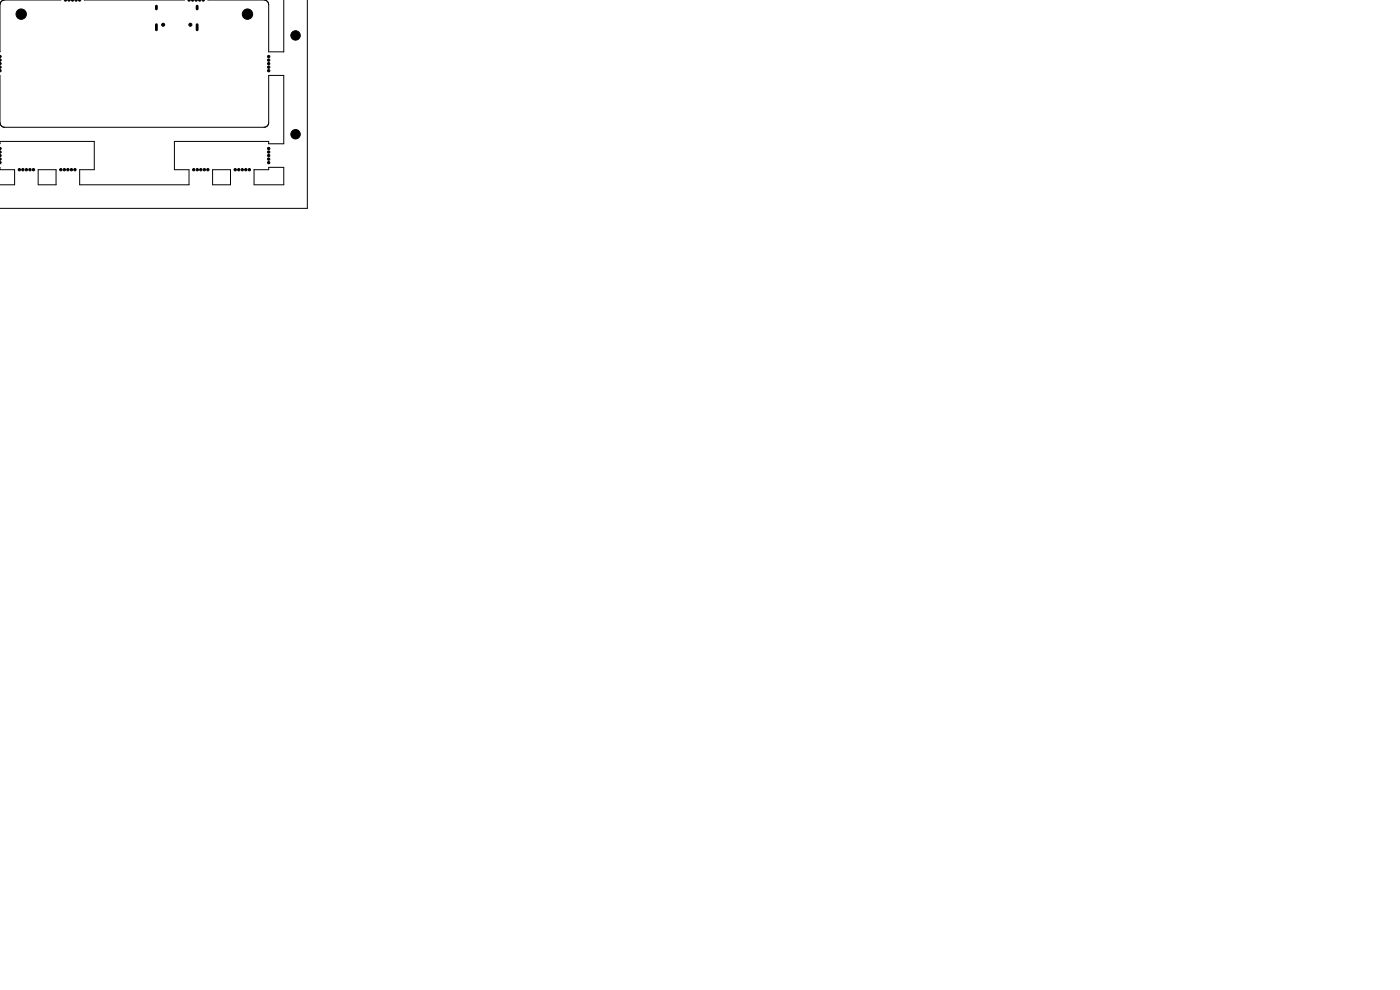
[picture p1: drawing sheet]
<svg xmlns="http://www.w3.org/2000/svg" width="297mm" height="210mm" viewBox="0 0 297 210" stroke-linecap="round" stroke-linejoin="round" font-family="sans-serif">
<path d="M12.9 0h-11.9a1 1 0 0 0-1 1v10M17.9 0h21.2M44.1 0h11.9a1 1 0 0 1 1 1v10h3.2v-11M65.2 0v44.2h-65.3M0 16v10a1 1 0 0 0 1 1h55a1 1 0 0 0 1-1v-10h3.2v14.5h-3.2v-.5h-20v6h3.1v3.2h-23.2v-3.2h3.1v-6h-20v.5M0 35.5v.5h3.1v3.2h-3.1M8.1 36h3.8v3.2h-3.8zM45.1 36h3.8v3.2h-3.8zM53.9 36h3.1v-.5h3.2v3.7h-6.3z" fill="none" stroke="#000" stroke-width=".21"/>
<g fill="#000" stroke="#000" stroke-width=".21">
<path d="M0 11.8l.2 .2-.2 .2zM0 12.5l.2 .3-.2 .2zM0 13.2l.2 .3-.2 .3zM0 14l.2 .2-.2 .3zM0 14.8l.2 .2-.2 .2zM13.6 0h.5l-.2 .2zM14.4 0h.5l-.3 .2zM15.1 0h.5l-.2 .2zM15.9 0h.5l-.3 .2zM16.6 0h.5l-.2 .2zM39.9 0h.5l-.3 .2zM40.6 0h.5l-.2 .2z"/>
<path d="M41.4 0h.5l-.3 .2zM42.1 0h.5l-.2 .2zM42.9 0h.5l-.3 .2zM0 31.2l.2 .3-.2 .3zM0 32l.2 .3-.2 .2zM0 32.8l.2 .2-.2 .3zM0 33.5l.2 .3-.2 .2zM0 34.3l.2 .2-.2 .3z"/>
<circle cx="4.5" cy="3" r="1.1"/>
<circle cx="34.6" cy="5.3" r=".33"/>
<circle cx="40.4" cy="5.3" r=".33"/>
<circle cx="52.5" cy="3" r="1.1"/>
<circle cx="57" cy="15" r=".25"/>
<circle cx="57" cy="12" r=".25"/>
<circle cx="57" cy="12.8" r=".25"/>
<circle cx="57" cy="14.2" r=".25"/>
<circle cx="57" cy="13.5" r=".25"/>
<circle cx="62.7" cy="7.5" r="1"/>
<circle cx="4.1" cy="36" r=".25"/>
<circle cx="4.8" cy="36" r=".25"/>
<circle cx="5.6" cy="36" r=".25"/>
<circle cx="6.3" cy="36" r=".25"/>
<circle cx="7.1" cy="36" r=".25"/>
<circle cx="12.9" cy="36" r=".25"/>
<circle cx="13.6" cy="36" r=".25"/>
<circle cx="14.4" cy="36" r=".25"/>
<circle cx="15.1" cy="36" r=".25"/>
<circle cx="15.9" cy="36" r=".25"/>
<circle cx="41.1" cy="36" r=".25"/>
<circle cx="41.9" cy="36" r=".25"/>
<circle cx="42.6" cy="36" r=".25"/>
<circle cx="43.3" cy="36" r=".25"/>
<circle cx="44.1" cy="36" r=".25"/>
<circle cx="49.9" cy="36" r=".25"/>
<circle cx="50.6" cy="36" r=".25"/>
<circle cx="51.4" cy="36" r=".25"/>
<circle cx="52.2" cy="36" r=".25"/>
<circle cx="52.9" cy="36" r=".25"/>
<circle cx="57" cy="33.8" r=".25"/>
<circle cx="57" cy="34.5" r=".25"/>
<circle cx="57" cy="33" r=".25"/>
<circle cx="57" cy="31.5" r=".25"/>
<circle cx="57" cy="32.2" r=".25"/>
<circle cx="62.7" cy="28.5" r="1"/>
</g>
<path d="M33.2 1.3v.6M33.2 5.2v1.1M41.8 1.3v.6M41.8 5.2v1.1" fill="none" stroke="#000" stroke-width=".6"/>
</svg>
